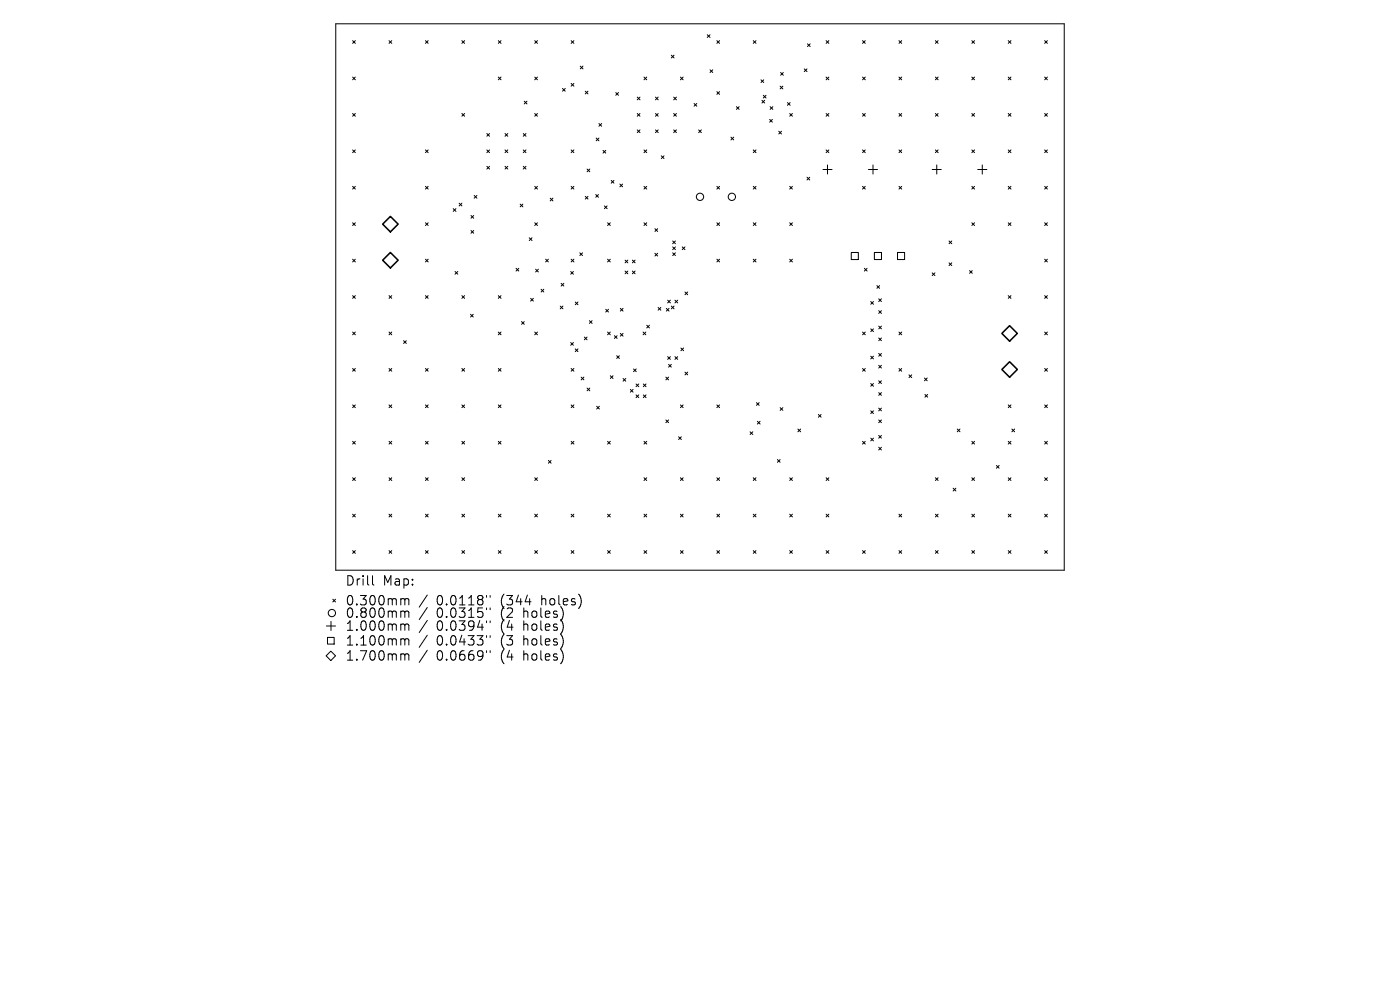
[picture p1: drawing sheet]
<svg xmlns="http://www.w3.org/2000/svg" width="297mm" height="210mm" viewBox="0 0 297 210" stroke-linecap="round" stroke-linejoin="round" font-family="sans-serif">
<defs><g id="words">
<g font-size="2.8">
<text x="73.2" y="124.5">Drill</text>
<text x="81.2" y="124.5">Map:</text>
<text x="73.2" y="128.7">0.300mm</text>
<text x="73.2" y="131.3">0.800mm</text>
<text x="92.6" y="128.7">0.0118&quot;</text>
<text x="92.6" y="131.3">0.0315&quot;</text>
<text x="106.4" y="128.7">(344</text>
<text x="106.4" y="131.3">(2</text>
<text x="111.3" y="131.3">holes)</text>
<text x="115.1" y="128.7">holes)</text>
<text x="73.2" y="134.1">1.000mm</text>
<text x="73.2" y="137.2">1.100mm</text>
<text x="92.6" y="134.1">0.0394&quot;</text>
<text x="92.6" y="137.2">0.0433&quot;</text>
<text x="106.4" y="134.1">(4</text>
<text x="106.4" y="137.2">(3</text>
<text x="111.3" y="134.1">holes)</text>
<text x="111.3" y="137.2">holes)</text>
<text x="73.2" y="140.4">1.700mm</text>
<text x="92.6" y="140.4">0.0669&quot;</text>
<text x="106.4" y="140.4">(4</text>
<text x="111.3" y="140.4">holes)</text>
</g>
</g></defs>
<g fill="none" stroke="#000" stroke-width=".21">
<path d="M71.2 5h154.6v116h-154.6zM74.8 8.6l.6 .6M74.8 16.3l.6 .6M75.4 8.6l-.6 .6M75.4 16.3l-.6 .6M82.5 8.6l.6 .6M83.1 8.6l-.6 .6M90.3 8.6l.5 .6M90.8 8.6l-.5 .6M98 8.6l.6 .6M98.6 8.6l-.6 .6M105.7 16.3l.6 .6"/>
<path d="M105.7 8.6l.6 .6M106.3 8.6l-.6 .6M106.3 16.3l-.6 .6M113.4 16.3l.6 .6M113.4 8.6l.6 .6M114 8.6l-.6 .6M114 16.3l-.6 .6M119.3 18.8l.6 .5M119.9 18.8l-.6 .5M121.2 8.6l.5 .6M121.2 17.7l.5 .6M121.7 8.6l-.5 .6"/>
<path d="M121.7 17.7l-.5 .6M123.1 14l.6 .6M123.7 14l-.6 .6M124.2 19.3l.5 .6M124.7 19.3l-.5 .6M130.6 19.6l.6 .6M131.2 19.6l-.6 .6M136.6 16.3l.6 .6M137.2 16.3l-.6 .6M142.4 11.7l.6 .6M143 11.7l-.6 .6M144.3 16.3l.6 .6"/>
<path d="M144.9 16.3l-.6 .6M150 7.4l.6 .5M150.6 7.4l-.6 .5M150.6 14.8l.6 .6M151.2 14.8l-.6 .6M152.1 8.6l.6 .6M152.1 19.4l.6 .6M152.7 8.6l-.6 .6M152.7 19.4l-.6 .6M159.8 8.6l.6 .6M160.4 8.6l-.6 .6M161.4 16.9l.6 .6"/>
<path d="M162 16.9l-.6 .6M165.5 18.3l.6 .6M165.6 15.4l.6 .6M166.1 18.3l-.6 .6M166.2 15.4l-.6 .6M170.6 14.6l.6 .6M171.2 14.6l-.6 .6M171.3 9.3l.6 .6M171.9 9.3l-.6 .6M175.3 8.6l.5 .6M175.3 16.3l.5 .6M175.8 16.3l-.5 .6"/>
<path d="M175.8 8.6l-.5 .6M183 16.3l.6 .6M183 8.6l.6 .6M183.6 8.6l-.6 .6M183.6 16.3l-.6 .6M190.7 16.3l.6 .6M190.7 8.6l.6 .6M191.3 8.6l-.6 .6M191.3 16.3l-.6 .6M198.4 16.3l.6 .6M198.4 8.6l.6 .6M199 8.6l-.6 .6"/>
<path d="M199 16.3l-.6 .6M206.2 16.3l.5 .6M206.2 8.6l.5 .6M206.7 16.3l-.5 .6M206.7 8.6l-.5 .6M213.9 8.6l.6 .6M213.9 16.3l.6 .6M214.5 8.6l-.6 .6M214.5 16.3l-.6 .6M221.6 8.6l.6 .6M221.6 16.3l.6 .6M222.2 16.3l-.6 .6"/>
<path d="M222.2 8.6l-.6 .6M74.8 24.1l.6 .6M74.8 31.8l.6 .6M74.8 39.5l.6 .6M75.4 24.1l-.6 .6M75.4 31.8l-.6 .6M75.4 39.5l-.6 .6M90.3 39.5l.5 .6M90.3 31.8l.5 .6M90.8 31.8l-.5 .6M90.8 39.5l-.5 .6M98 24.1l.6 .6"/>
<path d="M98.6 24.1l-.6 .6M103.3 28.3l.6 .6M103.3 31.8l.6 .6M103.3 35.3l.6 .6M103.9 28.3l-.6 .6M103.9 31.8l-.6 .6M103.9 35.3l-.6 .6M107.1 28.3l.6 .6M107.1 31.8l.6 .6M107.1 35.3l.6 .6M107.7 28.3l-.6 .6M107.7 31.8l-.6 .6"/>
<path d="M107.7 35.3l-.6 .6M111 28.3l.6 .6M111 31.8l.6 .6M111 35.3l.6 .6M111.2 21.5l.6 .5M111.6 28.3l-.6 .6M111.6 31.8l-.6 .6M111.6 35.3l-.6 .6M111.8 21.5l-.6 .5M113.4 24.1l.6 .6M113.4 39.5l.6 .6M114 24.1l-.6 .6"/>
<path d="M114 39.5l-.6 .6M121.2 31.8l.5 .6M121.2 39.5l.5 .6M121.7 31.8l-.5 .6M121.7 39.5l-.5 .6M124.5 35.9l.6 .5M125.1 35.9l-.6 .5M126.5 29.3l.6 .6M127.1 29.3l-.6 .6M127.1 26.2l.5 .6M127.6 26.2l-.5 .6M127.9 31.9l.6 .6"/>
<path d="M128.5 31.9l-.6 .6M129.7 38.3l.5 .6M130.2 38.3l-.5 .6M131.5 39l.6 .6M132.1 39l-.6 .6M135.2 20.6l.6 .6M135.2 24.1l.6 .6M135.2 27.6l.6 .5M135.8 20.6l-.6 .6M135.8 24.1l-.6 .6M135.8 27.6l-.6 .5M136.6 31.8l.6 .6"/>
<path d="M136.6 39.5l.6 .6M137.2 31.8l-.6 .6M137.2 39.5l-.6 .6M139.1 20.6l.5 .6M139.1 24.1l.5 .6M139.1 27.6l.5 .5M139.6 20.6l-.5 .6M139.6 24.1l-.5 .6M139.6 27.6l-.5 .5M140.3 33.1l.6 .5M140.9 33.1l-.6 .5M142.9 20.6l.6 .6"/>
<path d="M142.9 24.1l.6 .6M142.9 27.6l.6 .5M143.5 20.6l-.6 .6M143.5 24.1l-.6 .6M143.5 27.6l-.6 .5M147.2 22l.6 .5M147.8 22l-.6 .5M148.2 27.6l.6 .5M148.8 27.6l-.6 .5M152.1 39.5l.6 .6M152.7 39.5l-.6 .6M155.1 29.1l.5 .6"/>
<path d="M155.6 29.1l-.5 .6M156.2 22.6l.6 .6M156.8 22.6l-.6 .6M159.8 31.8l.6 .6M159.8 39.5l.6 .6M160.4 31.8l-.6 .6M160.4 39.5l-.6 .6M161.6 21.3l.6 .6M161.9 20.2l.6 .6M162.2 21.3l-.6 .6M162.5 20.2l-.6 .6M163.3 25.3l.6 .6"/>
<path d="M163.4 22.6l.6 .6M163.9 25.3l-.6 .6M164 22.6l-.6 .6M165.2 27.8l.6 .6M165.8 27.8l-.6 .6M167 21.8l.6 .5M167.5 39.5l.6 .6M167.5 24.1l.6 .6M167.6 21.8l-.6 .5M168.1 24.1l-.6 .6M168.1 39.5l-.6 .6M171.2 37.6l.6 .6"/>
<path d="M171.8 37.6l-.6 .6M174.6 36h1.9M175.3 24.1l.5 .6M175.3 31.8l.5 .6M175.5 35v1.9M175.8 24.1l-.5 .6M175.8 31.8l-.5 .6M183 31.8l.6 .6M183 24.1l.6 .6M183 39.5l.6 .6M183.6 39.5l-.6 .6M183.6 24.1l-.6 .6"/>
<path d="M183.6 31.8l-.6 .6M184.2 36h2M185.2 35v1.9M190.7 24.1l.6 .6M190.7 31.8l.6 .6M190.7 39.5l.6 .6M191.3 31.8l-.6 .6M191.3 39.5l-.6 .6M191.3 24.1l-.6 .6M197.8 36h1.9M198.4 24.1l.6 .6M198.4 31.8l.6 .6"/>
<path d="M198.7 35v1.9M199 24.1l-.6 .6M199 31.8l-.6 .6M206.2 39.5l.5 .6M206.2 24.1l.5 .6M206.2 31.8l.5 .6M206.7 31.8l-.5 .6M206.7 39.5l-.5 .6M206.7 24.1l-.5 .6M207.4 36h2M208.4 35v1.9M213.9 31.8l.6 .6"/>
<path d="M213.9 39.5l.6 .6M213.9 24.1l.6 .6M214.5 24.1l-.6 .6M214.5 31.8l-.6 .6M214.5 39.5l-.6 .6M221.6 39.5l.6 .6M221.6 24.1l.6 .6M221.6 31.8l.6 .6M222.2 24.1l-.6 .6M222.2 31.8l-.6 .6M222.2 39.5l-.6 .6M74.8 47.3l.6 .5"/>
<path d="M74.8 55l.6 .6M75.4 47.3l-.6 .5M75.4 55l-.6 .6M90.3 47.3l.5 .5M90.3 55l.5 .6M90.8 47.3l-.5 .5M90.8 55l-.5 .6M96.1 44.3l.6 .5M96.5 57.6l.6 .6M96.7 44.3l-.6 .5M97.1 57.6l-.6 .6M97.4 43.1l.6 .6"/>
<path d="M98 43.1l-.6 .6M99.9 45.7l.6 .6M99.9 48.9l.6 .6M100.5 45.7l-.6 .6M100.5 48.9l-.6 .6M100.6 41.5l.6 .5M101.2 41.5l-.6 .5M109.5 56.9l.6 .6M110.1 56.9l-.6 .6M110.3 43.3l.6 .6M110.9 43.3l-.6 .6M112.3 50.4l.6 .6"/>
<path d="M112.9 50.4l-.6 .6M113.4 47.3l.6 .5M113.6 57.1l.6 .6M114 47.3l-.6 .5M114.2 57.1l-.6 .6M115.8 55l.5 .6M116.3 55l-.5 .6M116.7 42l.6 .6M117.3 42l-.6 .6M121.1 57.6l.5 .6M121.2 55l.5 .6M121.6 57.6l-.5 .6"/>
<path d="M121.7 55l-.5 .6M123 53.6l.6 .6M123.6 53.6l-.6 .6M124.2 41.7l.5 .5M124.7 41.7l-.5 .5M126.4 41.3l.6 .5M127 41.3l-.6 .5M128.2 43.7l.6 .6M128.8 43.7l-.6 .6M128.9 47.3l.6 .5M128.9 55l.6 .6M129.5 47.3l-.6 .5"/>
<path d="M129.5 55l-.6 .6M132.6 55.2l.6 .6M132.6 57.5l.6 .6M133.2 55.2l-.6 .6M133.2 57.5l-.6 .6M134.2 55.2l.5 .6M134.2 57.5l.5 .6M134.7 55.2l-.5 .6M134.7 57.5l-.5 .6M136.6 47.3l.6 .5M137.2 47.3l-.6 .5M138.9 53.7l.6 .6"/>
<path d="M138.9 48.5l.6 .6M139.5 48.5l-.6 .6M139.5 53.7l-.6 .6M142.7 51.1l.6 .6M142.7 52.4l.6 .6M142.7 53.6l.6 .6M143.3 51.1l-.6 .6M143.3 52.4l-.6 .6M143.3 53.6l-.6 .6M144.7 52.4l.6 .6M145.3 52.4l-.6 .6M152.1 47.3l.6 .5"/>
<path d="M152.1 55l.6 .6M152.7 47.3l-.6 .5M152.7 55l-.6 .6M159.8 47.3l.6 .5M159.8 55l.6 .6M160.4 47.3l-.6 .5M160.4 55l-.6 .6M167.5 47.3l.6 .5M167.5 55l.6 .6M168.1 55l-.6 .6M168.1 47.3l-.6 .5M180.6 53.6h1.5v1.5h-1.5z"/>
<path d="M183.4 56.9l.5 .6M183.9 56.9l-.5 .6M185.5 53.6h1.5v1.5h-1.5zM190.4 53.6h1.5v1.5h-1.5zM197.8 57.9l.5 .6M198.3 57.9l-.5 .6M201.3 51.1l.6 .6M201.3 55.8l.6 .5M201.9 51.1l-.6 .6M201.9 55.8l-.6 .5M205.7 57.4l.6 .6M206.2 47.3l.5 .5"/>
<path d="M206.3 57.4l-.6 .6M206.7 47.3l-.5 .5M213.9 47.3l.6 .5M214.5 47.3l-.6 .5M221.6 47.3l.6 .5M221.6 55l.6 .6M222.2 47.3l-.6 .5M222.2 55l-.6 .6M74.8 62.7l.6 .6M74.8 70.4l.6 .6M74.8 78.2l.6 .5M75.4 62.7l-.6 .6"/>
<path d="M75.4 70.4l-.6 .6M75.4 78.2l-.6 .5M82.5 62.7l.6 .6M82.5 78.2l.6 .5M82.5 70.4l.6 .6M83.1 62.7l-.6 .6M83.1 70.4l-.6 .6M83.1 78.2l-.6 .5M85.6 72.3l.6 .6M86.2 72.3l-.6 .6M90.3 78.2l.5 .5M90.3 62.7l.5 .6"/>
<path d="M90.8 62.7l-.5 .6M90.8 78.2l-.5 .5M98 62.7l.6 .6M98 78.2l.6 .5M98.6 62.7l-.6 .6M98.6 78.2l-.6 .5M99.8 66.7l.6 .6M100.4 66.7l-.6 .6M105.7 78.2l.6 .5M105.7 70.4l.6 .6M105.7 62.7l.6 .6M106.3 62.7l-.6 .6"/>
<path d="M106.3 70.4l-.6 .6M106.3 78.2l-.6 .5M110.6 68.2l.6 .6M111.2 68.2l-.6 .6M112.6 63.3l.5 .6M113.1 63.3l-.5 .6M113.4 70.4l.6 .6M114 70.4l-.6 .6M114.8 61.4l.6 .5M115.4 61.4l-.6 .5M118.8 64.9l.6 .6M119 60.1l.6 .6"/>
<path d="M119.4 64.9l-.6 .6M119.6 60.1l-.6 .6M121.1 72.7l.5 .5M121.2 78.2l.5 .5M121.6 72.7l-.5 .5M121.7 78.2l-.5 .5M122 64.1l.6 .5M122 74l.6 .6M122.6 64.1l-.6 .5M122.6 74l-.6 .6M124 71.5l.5 .6M124.5 71.5l-.5 .6"/>
<path d="M125 68l.6 .6M125.6 68l-.6 .6M128.5 65.6l.6 .6M128.9 70.4l.6 .6M129.1 65.6l-.6 .6M129.5 70.4l-.6 .6M129.5 79.7l.6 .6M130.1 79.7l-.6 .6M130.3 71.2l.6 .6M130.8 75.5l.6 .5M130.9 71.2l-.6 .6M131.4 75.5l-.6 .5"/>
<path d="M131.6 65.4l.6 .6M131.6 70.7l.6 .6M132.2 65.4l-.6 .6M132.2 70.7l-.6 .6M134.4 78.3l.6 .5M135 78.3l-.6 .5M136.4 70.4l.6 .6M137 70.4l-.6 .6M137.2 69l.6 .6M137.8 69l-.6 .6M139.6 65.2l.6 .6M140.2 65.2l-.6 .6"/>
<path d="M141.4 65.4l.5 .6M141.6 75.7l.6 .5M141.6 63.7l.6 .6M141.8 77.3l.6 .6M141.9 65.4l-.5 .6M142.2 63.7l-.6 .6M142.2 75.7l-.6 .5M142.4 64.9l.6 .6M142.4 77.3l-.6 .6M143 64.9l-.6 .6M143.2 63.7l.6 .6M143.2 75.7l.6 .5"/>
<path d="M143.8 63.7l-.6 .6M143.8 75.7l-.6 .5M144.4 73.8l.6 .6M145 73.8l-.6 .6M145.3 78.9l.6 .6M145.3 61.9l.6 .6M145.9 61.9l-.6 .6M145.9 78.9l-.6 .6M183 78.2l.6 .5M183 70.4l.6 .6M183.6 70.4l-.6 .6M183.6 78.2l-.6 .5"/>
<path d="M184.7 64l.6 .5M184.7 69.8l.6 .5M184.7 75.6l.6 .5M185.3 75.6l-.6 .5M185.3 64l-.6 .5M185.3 69.8l-.6 .5M186 60.6l.6 .6M186.4 71.7l.6 .6M186.4 63.4l.6 .6M186.4 65.9l.6 .6M186.4 69.2l.6 .6M186.4 75l.6 .6"/>
<path d="M186.4 77.5l.6 .6M186.6 60.6l-.6 .6M187 63.4l-.6 .6M187 65.9l-.6 .6M187 69.2l-.6 .6M187 71.7l-.6 .6M187 75l-.6 .6M187 77.5l-.6 .6M190.7 70.4l.6 .6M190.7 78.2l.6 .5M191.3 70.4l-.6 .6M191.3 78.2l-.6 .5"/>
<path d="M192.8 79.5l.6 .6M193.4 79.5l-.6 .6M213.9 62.7l.6 .6M214.5 62.7l-.6 .6M221.6 70.4l.6 .6M221.6 62.7l.6 .6M221.6 78.2l.6 .5M222.2 62.7l-.6 .6M222.2 70.4l-.6 .6M222.2 78.2l-.6 .5M74.8 85.9l.6 .6M74.8 93.6l.6 .6"/>
<path d="M75.4 85.9l-.6 .6M75.4 93.6l-.6 .6M82.5 85.9l.6 .6M82.5 93.6l.6 .6M83.1 85.9l-.6 .6M83.1 93.6l-.6 .6M90.3 85.9l.5 .6M90.3 93.6l.5 .6M90.8 85.9l-.5 .6M90.8 93.6l-.5 .6M98 93.6l.6 .6M98 85.9l.6 .6"/>
<path d="M98.6 85.9l-.6 .6M98.6 93.6l-.6 .6M105.7 85.9l.6 .6M105.7 93.6l.6 .6M106.3 85.9l-.6 .6M106.3 93.6l-.6 .6M116.3 97.7l.6 .6M116.9 97.7l-.6 .6M121.2 85.9l.5 .6M121.2 93.6l.5 .6M121.7 85.9l-.5 .6M121.7 93.6l-.5 .6"/>
<path d="M123.3 80l.6 .6M123.9 80l-.6 .6M124.5 82.3l.6 .6M125.1 82.3l-.6 .6M126.6 86.2l.6 .6M127.2 86.2l-.6 .6M128.9 93.6l.6 .6M129.5 93.6l-.6 .6M132.2 80.3l.6 .6M132.8 80.3l-.6 .6M133.7 82.6l.6 .6M134.3 82.6l-.6 .6"/>
<path d="M134.9 81.5l.6 .5M134.9 83.8l.6 .5M135.5 81.5l-.6 .5M135.5 83.8l-.6 .5M136.5 81.5l.6 .5M136.5 83.8l.6 .5M136.6 93.6l.6 .6M137.1 81.5l-.6 .5M137.1 83.8l-.6 .5M137.2 93.6l-.6 .6M141.3 80l.5 .6M141.3 89.1l.5 .6"/>
<path d="M141.8 80l-.5 .6M141.8 89.1l-.5 .6M144 92.7l.5 .5M144.3 85.9l.6 .6M144.5 92.7l-.5 .5M144.9 85.9l-.6 .6M152.1 85.9l.6 .6M152.7 85.9l-.6 .6M159.1 91.6l.6 .6M159.7 91.6l-.6 .6M160.5 85.4l.6 .6M160.7 89.4l.6 .6"/>
<path d="M161.1 85.4l-.6 .6M161.3 89.4l-.6 .6M164.9 97.5l.6 .6M165.5 86.5l.6 .6M165.5 97.5l-.6 .6M166.1 86.5l-.6 .6M169.3 91l.5 .6M169.8 91l-.5 .6M173.6 87.9l.6 .6M174.2 87.9l-.6 .6M183 93.6l.6 .6M183.6 93.6l-.6 .6"/>
<path d="M184.7 81.4l.6 .5M184.7 87.1l.6 .6M184.7 92.9l.6 .6M185.3 81.4l-.6 .5M185.3 87.1l-.6 .6M185.3 92.9l-.6 .6M186.4 89.1l.6 .6M186.4 94.9l.6 .6M186.4 80.8l.6 .6M186.4 83.3l.6 .6M186.4 86.6l.6 .5M186.4 92.4l.6 .5"/>
<path d="M187 80.8l-.6 .6M187 83.3l-.6 .6M187 86.6l-.6 .5M187 89.1l-.6 .6M187 92.4l-.6 .5M187 94.9l-.6 .6M196.1 80.2l.6 .6M196.2 83.7l.6 .6M196.7 80.2l-.6 .6M196.8 83.7l-.6 .6M203.1 91l.6 .6M203.7 91l-.6 .6"/>
<path d="M206.2 93.6l.5 .6M206.7 93.6l-.5 .6M211.4 98.7l.6 .6M212 98.7l-.6 .6M213.9 85.9l.6 .6M213.9 93.6l.6 .6M214.5 85.9l-.6 .6M214.5 93.6l-.6 .6M214.7 91l.5 .6M215.2 91l-.5 .6M221.6 93.6l.6 .6M221.6 85.9l.6 .6"/>
<path d="M222.2 85.9l-.6 .6M222.2 93.6l-.6 .6M74.8 101.3l.6 .6M74.8 109.1l.6 .6M74.8 116.8l.6 .6M75.4 101.3l-.6 .6M75.4 109.1l-.6 .6M75.4 116.8l-.6 .6M82.5 101.3l.6 .6M82.5 109.1l.6 .6M82.5 116.8l.6 .6M83.1 101.3l-.6 .6"/>
<path d="M83.1 109.1l-.6 .6M83.1 116.8l-.6 .6M90.3 101.3l.5 .6M90.3 109.1l.5 .6M90.3 116.8l.5 .6M90.8 101.3l-.5 .6M90.8 109.1l-.5 .6M90.8 116.8l-.5 .6M98 116.8l.6 .6M98 101.3l.6 .6M98 109.1l.6 .6M98.6 101.3l-.6 .6"/>
<path d="M98.6 109.1l-.6 .6M98.6 116.8l-.6 .6M105.7 109.1l.6 .6M105.7 116.8l.6 .6M106.3 109.1l-.6 .6M106.3 116.8l-.6 .6M113.4 116.8l.6 .6M113.4 101.3l.6 .6M113.4 109.1l.6 .6M114 101.3l-.6 .6M114 109.1l-.6 .6M114 116.8l-.6 .6"/>
<path d="M121.2 109.1l.5 .6M121.2 116.8l.5 .6M121.7 109.1l-.5 .6M121.7 116.8l-.5 .6M128.9 116.8l.6 .6M128.9 109.1l.6 .6M129.5 109.1l-.6 .6M129.5 116.8l-.6 .6M136.6 101.3l.6 .6M136.6 109.1l.6 .6M136.6 116.8l.6 .6M137.2 101.3l-.6 .6"/>
<path d="M137.2 109.1l-.6 .6M137.2 116.8l-.6 .6M144.3 109.1l.6 .6M144.3 101.3l.6 .6M144.3 116.8l.6 .6M144.9 101.3l-.6 .6M144.9 109.1l-.6 .6M144.9 116.8l-.6 .6M152.1 101.3l.6 .6M152.1 109.1l.6 .6M152.1 116.8l.6 .6M152.7 101.3l-.6 .6"/>
<path d="M152.7 109.1l-.6 .6M152.7 116.8l-.6 .6M159.8 116.8l.6 .6M159.8 101.3l.6 .6M159.8 109.1l.6 .6M160.4 101.3l-.6 .6M160.4 109.1l-.6 .6M160.4 116.8l-.6 .6M167.5 109.1l.6 .6M167.5 116.8l.6 .6M167.5 101.3l.6 .6M168.1 101.3l-.6 .6"/>
<path d="M168.1 109.1l-.6 .6M168.1 116.8l-.6 .6M175.3 116.8l.5 .6M175.3 109.1l.5 .6M175.3 101.3l.5 .6M175.8 101.3l-.5 .6M175.8 109.1l-.5 .6M175.8 116.8l-.5 .6M183 116.8l.6 .6M183.6 116.8l-.6 .6M190.7 116.8l.6 .6M190.7 109.1l.6 .6"/>
<path d="M191.3 109.1l-.6 .6M191.3 116.8l-.6 .6M198.4 109.1l.6 .6M198.4 116.8l.6 .6M198.4 101.3l.6 .6M199 101.3l-.6 .6M199 109.1l-.6 .6M199 116.8l-.6 .6M202.2 103.6l.6 .5M202.8 103.6l-.6 .5M206.2 109.1l.5 .6M206.2 101.3l.5 .6"/>
<path d="M206.2 116.8l.5 .6M206.7 101.3l-.5 .6M206.7 109.1l-.5 .6M206.7 116.8l-.5 .6M213.9 101.3l.6 .6M213.9 109.1l.6 .6M213.9 116.8l.6 .6M214.5 101.3l-.6 .6M214.5 109.1l-.6 .6M214.5 116.8l-.6 .6M221.6 116.8l.6 .6M221.6 101.3l.6 .6"/>
<path d="M221.6 109.1l.6 .6M222.2 101.3l-.6 .6M222.2 109.1l-.6 .6M222.2 116.8l-.6 .6M69.2 132.8h2M69.5 135.2h1.4v1.4h-1.4zM70.2 138.1l1 1-1 1-1-1zM70.2 131.8v2M70.6 127.1l.6 .6M71.2 127.1l-.6 .6M79 122.1v1.7l.3 .3M85.3 127h.3l.3 .3"/>
<path d="M85.3 129.6h.3l.3 .3M85.3 132.4h.3l.3 .3M85.3 135.5h.3l.3 .3M85.3 138.7h.3l.3 .3M85.9 127.3l.3-.3 .4 .1 .1 1.2M85.9 127.3v1M85.9 129.9v1.1M85.9 132.7v1M85.9 135.8v1M85.9 139v1M85.9 129.9l.3-.3 .4 .1 .1 1.3M85.9 132.7l.3-.3 .4 .1 .1 1.2"/>
<path d="M85.9 135.8l.3-.3 .4 .1 .1 1.2M85.9 139l.3-.3 .4 .1 .1 1.2M90.6 126.2l-1.7 2.6M90.6 128.9l-1.7 2.5M90.6 131.6l-1.7 2.6M90.6 134.7l-1.7 2.6M90.6 137.9l-1.7 2.6M103.2 126.3v.4M103.2 129v.3M103.2 131.7v.4M103.2 134.8v.4M103.2 138v.4"/>
<path d="M104 126.3v.4M104 129v.3M104 131.7v.4M104 134.8v.4M104 138v.4"/>
<circle cx="148.5" cy="41.8" r=".77"/>
<circle cx="155.3" cy="41.8" r=".77"/>
<circle cx="70.4" cy="130" r=".77"/>
</g>
<path d="M81.2 55.2l1.6-1.6 1.7 1.6-1.7 1.6zM82.8 45.9l1.7 1.6-1.7 1.7-1.6-1.7zM212.5 70.7l1.7-1.6 1.6 1.6-1.6 1.7zM212.5 78.4l1.7-1.7 1.6 1.7-1.6 1.6z" fill="none" stroke="#000" stroke-width=".33"/>
<use href="#words"/>
</svg>
